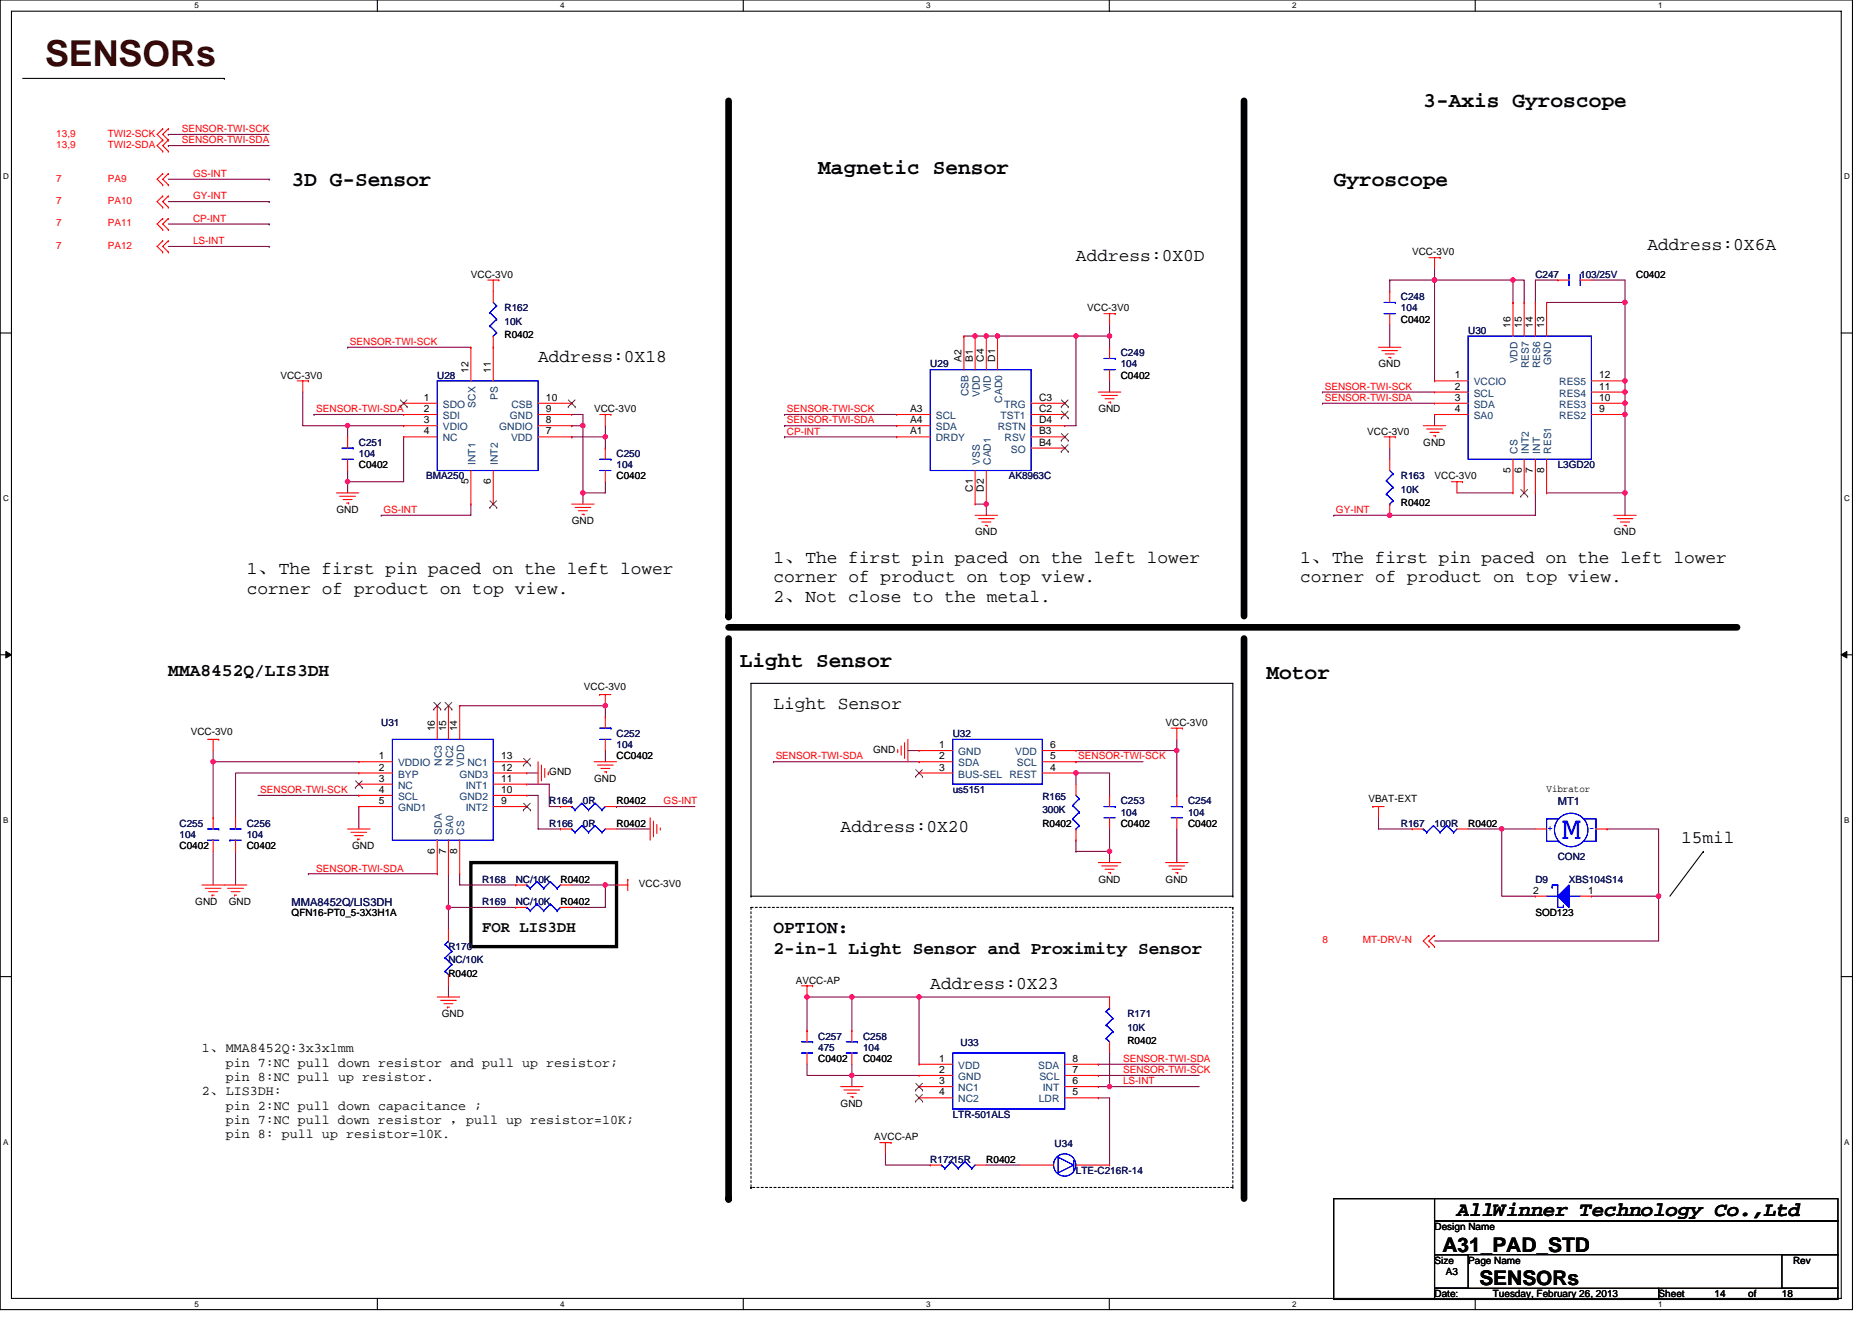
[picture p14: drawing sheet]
<svg xmlns="http://www.w3.org/2000/svg" width="297mm" height="210mm" viewBox="0 0 297 210" stroke-linecap="round" stroke-linejoin="round" font-family="sans-serif">
<defs><g id="words">
<text font-size="5.7" fill="#400000" x="7.2" y="10.5">SENSORs</text>
<text font-size="5.1" fill="#00f" x="247.9" y="133.2">M</text>
<g font-size="3.4">
<text x="225.8" y="17">3-Axis Gyroscope</text>
<text x="46.3" y="29.5">3D G-Sensor</text>
<text x="129.8" y="27.7">Magnetic Sensor</text>
<text x="211.6" y="29.5">Gyroscope</text>
<text x="117.4" y="105.9">Light Sensor</text>
<text x="201" y="107.7">Motor</text>
</g>
<g font-size="3.2">
<text x="231.2" y="193">AllWinner Technology Co.,Ltd</text>
<text x="228.9" y="198.7">A31_PAD_STD</text>
<text x="234.7" y="203.9">SENSORs</text>
</g>
<g font-size="2.8">
<text x="170.7" y="41.4">Address:0X0D</text>
<text x="261.4" y="39.6">Address:0X6A</text>
<text x="85.4" y="57.4">Address:0X18</text>
<text x="122.7" y="89.4">1、The first pin paced on the left lower</text>
<text x="206.3" y="89.4">1、The first pin paced on the left lower</text>
<text x="39.2" y="91.2">1、The first pin paced on the left lower</text>
<text x="39.2" y="94.2">corner of product on top view.</text>
<text x="122.7" y="92.4">corner of product on top view.</text>
<text x="122.7" y="95.5">2、Not close to the metal.</text>
<text x="206.3" y="92.4">corner of product on top view.</text>
<text x="26.7" y="107.3">MMA8452Q/LIS3DH</text>
<text x="122.7" y="112.5">Light Sensor</text>
<text x="133.4" y="132.1">Address:0X20</text>
<text x="266.7" y="133.8">15mil</text>
<text x="122.7" y="148.1">OPTION:</text>
<text x="122.7" y="151.3">2-in-1 Light Sensor and Proximity Sensor</text>
<text x="147.6" y="157">Address:0X23</text>
</g>
<text font-size="2.5" x="76.5" y="147.9">FOR LIS3DH</text>
<g font-size="2.1">
<text x="32" y="167">1、MMA8452Q:3x3x1mm</text>
<text x="32" y="173.8">2、LIS3DH:</text>
<text x="35.9" y="169.3">pin 7:NC pull down resistor and pull up resistor;</text>
<text x="35.9" y="171.6">pin 8:NC pull up resistor.</text>
<text x="35.9" y="178.4">pin 7:NC pull down resistor ，pull up resistor=10K;</text>
<text x="35.9" y="176.1">pin 2:NC pull down capacitance ;</text>
<text x="35.9" y="180.6">pin 8: pull up resistor=10K.</text>
</g>
<g font-size="1.8" fill="#000080">
<text x="247.2" y="127.8">MT1</text>
<text x="46.3" y="143.8">MMA8452Q/LIS3DH</text>
</g>
<g font-size="1.6" fill="#f00">
<text x="8.9" y="21.7">13,9</text>
<text x="8.9" y="23.5">13,9</text>
<text x="17.1" y="21.7">TWI2-SCK</text>
<text x="17.1" y="23.5">TWI2-SDA</text>
<text x="28.8" y="21">SENSOR-TWI-SCK</text>
<text x="28.8" y="22.8">SENSOR-TWI-SDA</text>
<text x="8.9" y="28.8">7</text>
<text x="17.1" y="28.8">PA9</text>
<text x="30.6" y="28.1">GS-INT</text>
<text x="8.9" y="32.4">7</text>
<text x="8.9" y="35.9">7</text>
<text x="17.1" y="32.4">PA10</text>
<text x="17.1" y="35.9">PA11</text>
<text x="30.6" y="31.6">GY-INT</text>
<text x="30.6" y="35.2">CP-INT</text>
<text x="8.9" y="39.5">7</text>
<text x="17.1" y="39.5">PA12</text>
<text x="30.6" y="38.8">LS-INT</text>
<text x="55.5" y="54.8">SENSOR-TWI-SCK</text>
<text x="50.2" y="65.4">SENSOR-TWI-SDA</text>
<text x="124.9" y="65.4">SENSOR-TWI-SCK</text>
<text x="210.2" y="61.9">SENSOR-TWI-SCK</text>
<text x="210.2" y="63.6">SENSOR-TWI-SDA</text>
<text x="124.9" y="67.2">SENSOR-TWI-SDA</text>
<text x="124.9" y="69">CP-INT</text>
<text x="60.9" y="81.4">GS-INT</text>
<text x="212" y="81.4">GY-INT</text>
<text x="41.3" y="125.9">SENSOR-TWI-SCK</text>
<text x="123.1" y="120.5">SENSOR-TWI-SDA</text>
<text x="171.1" y="120.5">SENSOR-TWI-SCK</text>
<text x="105.3" y="127.7">GS-INT</text>
<text x="50.2" y="138.3">SENSOR-TWI-SDA</text>
<text x="209.8" y="149.7">8</text>
<text x="216.2" y="149.7">MT-DRV-N</text>
<text x="178.2" y="170.3">SENSOR-TWI-SCK</text>
<text x="178.2" y="168.6">SENSOR-TWI-SDA</text>
<text x="178.2" y="172.1">LS-INT</text>
</g>
<g font-size="1.6">
<text x="224.1" y="40.5">VCC-3V0</text>
<text x="74.7" y="44.1">VCC-3V0</text>
<text x="259.6" y="44.1">C0402</text>
<text x="80" y="53.7">R0402</text>
<text x="172.5" y="49.4">VCC-3V0</text>
<text x="222.3" y="51.2">C0402</text>
<text x="239.7" y="52.1" transform="rotate(-90 239.7 52.1)">16</text>
<text x="241.5" y="52.1" transform="rotate(-90 241.5 52.1)">15</text>
<text x="243.2" y="52.1" transform="rotate(-90 243.2 52.1)">14</text>
<text x="245" y="52.1" transform="rotate(-90 245 52.1)">13</text>
<text x="74.3" y="59.2" transform="rotate(-90 74.3 59.2)">12</text>
<text x="77.9" y="59.2" transform="rotate(-90 77.9 59.2)">11</text>
<text x="152.6" y="57.4" transform="rotate(-90 152.6 57.4)">A2</text>
<text x="154.3" y="57.4" transform="rotate(-90 154.3 57.4)">B1</text>
<text x="156.1" y="57.4" transform="rotate(-90 156.1 57.4)">C4</text>
<text x="157.9" y="57.4" transform="rotate(-90 157.9 57.4)">D1</text>
<text x="218.7" y="58.3">GND</text>
<text x="44.5" y="60.1">VCC-3V0</text>
<text x="67.2" y="63.6">1</text>
<text x="67.2" y="65.4">2</text>
<text x="86.6" y="63.6">10</text>
<text x="86.6" y="65.4">9</text>
<text x="94.3" y="65.4">VCC-3V0</text>
<text x="144.4" y="65.4">A3</text>
<text x="164.9" y="65.4">C2</text>
<text x="164.9" y="63.6">C3</text>
<text x="174.3" y="65.4">GND</text>
<text x="177.8" y="60.1">C0402</text>
<text x="230.8" y="60.1">1</text>
<text x="230.8" y="61.8">2</text>
<text x="230.8" y="63.6">3</text>
<text x="230.8" y="65.4">4</text>
<text x="253.8" y="65.4">9</text>
<text x="253.8" y="63.6">10</text>
<text x="253.8" y="61.8">11</text>
<text x="253.8" y="60.1">12</text>
<text x="67.2" y="67.2">3</text>
<text x="67.2" y="69">4</text>
<text x="86.6" y="67.2">8</text>
<text x="86.6" y="69">7</text>
<text x="144.4" y="69">A1</text>
<text x="144.4" y="67.2">A4</text>
<text x="164.9" y="70.7">B4</text>
<text x="164.9" y="67.2">D4</text>
<text x="164.9" y="69">B3</text>
<text x="217" y="69">VCC-3V0</text>
<text x="225.8" y="70.8">GND</text>
<text x="56.9" y="74.3">C0402</text>
<text x="74.3" y="76.8" transform="rotate(-90 74.3 76.8)">5</text>
<text x="77.9" y="76.8" transform="rotate(-90 77.9 76.8)">6</text>
<text x="97.8" y="76.1">C0402</text>
<text x="227.6" y="76.1">VCC-3V0</text>
<text x="239.7" y="75.1" transform="rotate(-90 239.7 75.1)">5</text>
<text x="241.5" y="75.1" transform="rotate(-90 241.5 75.1)">6</text>
<text x="243.2" y="75.1" transform="rotate(-90 243.2 75.1)">7</text>
<text x="245" y="75.1" transform="rotate(-90 245 75.1)">8</text>
<text x="53.4" y="81.4">GND</text>
<text x="90.7" y="83.2">GND</text>
<text x="154.3" y="78" transform="rotate(-90 154.3 78)">C1</text>
<text x="156.1" y="78" transform="rotate(-90 156.1 78)">D2</text>
<text x="222.3" y="80.4">R0402</text>
<text x="154.7" y="85">GND</text>
<text x="256.1" y="85">GND</text>
<text x="92.7" y="109.5">VCC-3V0</text>
<text x="30.3" y="116.6">VCC-3V0</text>
<text x="69" y="116.1" transform="rotate(-90 69 116.1)">16</text>
<text x="70.8" y="116.1" transform="rotate(-90 70.8 116.1)">15</text>
<text x="72.6" y="116.1" transform="rotate(-90 72.6 116.1)">14</text>
<text x="138.6" y="119.5">GND</text>
<text x="149" y="118.7">1</text>
<text x="166.6" y="118.7">6</text>
<text x="185" y="115.2">VCC-3V0</text>
<text x="60.1" y="120.5">1</text>
<text x="60.1" y="122.3">2</text>
<text x="60.1" y="124.1">3</text>
<text x="60.1" y="125.9">4</text>
<text x="79.5" y="125.9">10</text>
<text x="79.5" y="120.5">13</text>
<text x="79.5" y="122.3">12</text>
<text x="79.5" y="124.1">11</text>
<text x="87.2" y="123">GND</text>
<text x="94.3" y="124.1">GND</text>
<text x="97.8" y="120.5">CC0402</text>
<text x="149" y="122.3">3</text>
<text x="149" y="120.5">2</text>
<text x="166.6" y="120.5">5</text>
<text x="166.6" y="122.3">4</text>
<text x="245.4" y="125.7">Vibrator</text>
<text x="60.1" y="127.6">5</text>
<text x="79.5" y="127.6">9</text>
<text x="97.8" y="131.2">R0402</text>
<text x="97.8" y="127.7">R0402</text>
<text x="165.4" y="131.2">R0402</text>
<text x="177.8" y="131.2">C0402</text>
<text x="188.5" y="131.2">C0402</text>
<text x="217.1" y="127.3">VBAT-EXT</text>
<text x="233" y="131.2">R0402</text>
<text x="28.5" y="134.8">C0402</text>
<text x="39.2" y="134.8">C0402</text>
<text x="55.9" y="134.8">GND</text>
<text x="69" y="135.5" transform="rotate(-90 69 135.5)">6</text>
<text x="70.8" y="135.5" transform="rotate(-90 70.8 135.5)">7</text>
<text x="72.6" y="135.5" transform="rotate(-90 72.6 135.5)">8</text>
<text x="31" y="143.7">GND</text>
<text x="36.3" y="143.7">GND</text>
<text x="88.9" y="143.7">R0402</text>
<text x="88.9" y="140.1">R0402</text>
<text x="101.4" y="140.8">VCC-3V0</text>
<text x="174.3" y="140.1">GND</text>
<text x="185" y="140.1">GND</text>
<text x="243.3" y="141.9">2</text>
<text x="252" y="141.9">1</text>
<text x="46.3" y="145.4">QFN16-PT0_5-3X3H1A</text>
<text x="243.6" y="145.4">SOD123</text>
<text x="71.2" y="155">R0402</text>
<text x="70.1" y="161.4">GND</text>
<text x="126.3" y="156.1">AVCC-AP</text>
<text x="178.9" y="165.7">R0402</text>
<text x="129.8" y="168.6">C0402</text>
<text x="136.9" y="168.6">C0402</text>
<text x="149" y="172.1">3</text>
<text x="149" y="173.9">4</text>
<text x="149" y="170.3">2</text>
<text x="149" y="168.5">1</text>
<text x="170.2" y="168.5">8</text>
<text x="170.2" y="173.9">5</text>
<text x="170.2" y="172.1">6</text>
<text x="170.2" y="170.3">7</text>
<text x="133.4" y="175.7">GND</text>
<text x="138.7" y="181">AVCC-AP</text>
<text x="156.5" y="184.6">R0402</text>
<text x="227.6" y="195.2">Design Name</text>
<text x="227.6" y="200.6">Size</text>
<text x="229.4" y="202.3">A3</text>
<text x="233" y="200.6">Page Name</text>
<text x="284.5" y="200.6">Rev</text>
<text x="227.6" y="205.9">Date:</text>
<text x="236.9" y="205.9">Tuesday, February 26, 2013</text>
<text x="263.2" y="205.9">Sheet</text>
<text x="272.1" y="205.9">14</text>
<text x="277.4" y="205.9">of</text>
<text x="282.7" y="205.9">18</text>
</g>
<g font-size="1.6" fill="#000080">
<text x="222.3" y="47.6">C248</text>
<text x="243.6" y="44.1">C247</text>
<text x="250.7" y="44.1">103/25V</text>
<text x="80" y="49.4">R162</text>
<text x="80" y="51.6">10K</text>
<text x="222.3" y="49.4">104</text>
<text x="233" y="53">U30</text>
<text x="147.6" y="58.3">U29</text>
<text x="177.8" y="56.5">C249</text>
<text x="177.8" y="58.3">104</text>
<text x="69.4" y="60.1">U28</text>
<text x="56.9" y="70.8">C251</text>
<text x="56.9" y="72.5">104</text>
<text x="67.6" y="76.1">BMA250</text>
<text x="97.8" y="72.5">C250</text>
<text x="97.8" y="74.3">104</text>
<text x="160.1" y="76.1">AK8963C</text>
<text x="222.3" y="76.1">R163</text>
<text x="247.2" y="74.3">L3GD20</text>
<text x="222.3" y="78.2">10K</text>
<text x="60.5" y="115.2">U31</text>
<text x="97.8" y="117">C252</text>
<text x="97.8" y="118.8">104</text>
<text x="151.2" y="117">U32</text>
<text x="151.2" y="125.9">us5151</text>
<text x="28.5" y="131.2">C255</text>
<text x="39.2" y="131.2">C256</text>
<text x="87.2" y="131.2">R166</text>
<text x="87.2" y="127.7">R164</text>
<text x="92.5" y="131.2">0R</text>
<text x="92.5" y="127.7">0R</text>
<text x="165.4" y="126.9">R165</text>
<text x="165.4" y="129.1">300K</text>
<text x="177.8" y="127.7">C253</text>
<text x="177.8" y="129.4">104</text>
<text x="188.5" y="127.7">C254</text>
<text x="188.5" y="129.4">104</text>
<text x="222.3" y="131.2">R167</text>
<text x="227.6" y="131.2">100R</text>
<text x="28.5" y="133">104</text>
<text x="39.2" y="133">104</text>
<text x="247.2" y="136.5">CON2</text>
<text x="76.5" y="143.7">R169</text>
<text x="76.5" y="140.1">R168</text>
<text x="81.8" y="143.7">NC/10K</text>
<text x="81.8" y="140.1">NC/10K</text>
<text x="243.6" y="140.1">D9</text>
<text x="249" y="140.1">XBS104S14</text>
<text x="71.2" y="150.8">R170</text>
<text x="71.2" y="152.9">NC/10K</text>
<text x="178.9" y="161.4">R171</text>
<text x="129.8" y="165">C257</text>
<text x="129.8" y="166.8">475</text>
<text x="136.9" y="165">C258</text>
<text x="136.9" y="166.8">104</text>
<text x="152.4" y="166.1">U33</text>
<text x="178.9" y="163.6">10K</text>
<text x="151.2" y="177.4">LTR-501ALS</text>
<text x="147.6" y="184.6">R17215R</text>
<text x="167.3" y="182.1">U34</text>
<text x="170.7" y="186.3">LTE-C216R-14</text>
</g>
<g font-size="1.6" fill="#004080">
<text x="240.8" y="57.7" transform="rotate(-90 240.8 57.7)">VDD</text>
<text x="242.6" y="58.5" transform="rotate(-90 242.6 58.5)">RES7</text>
<text x="244.4" y="58.5" transform="rotate(-90 244.4 58.5)">RES6</text>
<text x="246.1" y="57.9" transform="rotate(-90 246.1 57.9)">GND</text>
<text x="70.3" y="64.7">SDO</text>
<text x="75.5" y="64.7" transform="rotate(-90 75.5 64.7)">SCX</text>
<text x="79" y="63.5" transform="rotate(-90 79 63.5)">PS</text>
<text x="81.2" y="64.7">CSB</text>
<text x="153.7" y="62.9" transform="rotate(-90 153.7 62.9)">CSB</text>
<text x="155.5" y="63" transform="rotate(-90 155.5 63)">VDD</text>
<text x="157.2" y="62.3" transform="rotate(-90 157.2 62.3)">VID</text>
<text x="159" y="63.9" transform="rotate(-90 159 63.9)">CAD0</text>
<text x="159.3" y="64.7">TRG</text>
<text x="233.8" y="61.2">VCCIO</text>
<text x="233.8" y="62.9">SCL</text>
<text x="233.8" y="64.7">SDA</text>
<text x="247.4" y="64.7">RES3</text>
<text x="247.4" y="62.9">RES4</text>
<text x="247.4" y="61.2">RES5</text>
<text x="70.3" y="66.5">SDI</text>
<text x="70.3" y="68.3">VDIO</text>
<text x="70.3" y="70.1">NC</text>
<text x="79.2" y="68.3">GNDIO</text>
<text x="80.9" y="66.5">GND</text>
<text x="81.1" y="70.1">VDD</text>
<text x="148.5" y="66.5">SCL</text>
<text x="148.5" y="70.1">DRDY</text>
<text x="148.5" y="68.3">SDA</text>
<text x="158.3" y="68.3">RSTN</text>
<text x="158.8" y="66.5">TST1</text>
<text x="159.4" y="70.1">RSV</text>
<text x="160.4" y="71.8">SO</text>
<text x="233.8" y="66.5">SA0</text>
<text x="247.4" y="66.5">RES2</text>
<text x="75.5" y="73.8" transform="rotate(-90 75.5 73.8)">INT1</text>
<text x="79" y="73.8" transform="rotate(-90 79 73.8)">INT2</text>
<text x="155.5" y="73.8" transform="rotate(-90 155.5 73.8)">VSS</text>
<text x="157.2" y="73.8" transform="rotate(-90 157.2 73.8)">CAD1</text>
<text x="240.8" y="72" transform="rotate(-90 240.8 72)">CS</text>
<text x="242.6" y="72" transform="rotate(-90 242.6 72)">INT2</text>
<text x="244.4" y="72" transform="rotate(-90 244.4 72)">INT</text>
<text x="246.1" y="72" transform="rotate(-90 246.1 72)">RES1</text>
<text x="152.1" y="119.8">GND</text>
<text x="161.1" y="119.8">VDD</text>
<text x="63.2" y="121.6">VDDIO</text>
<text x="63.2" y="123.4">BYP</text>
<text x="63.2" y="125.2">NC</text>
<text x="70.1" y="121.5" transform="rotate(-90 70.1 121.5)">NC3</text>
<text x="71.9" y="121.5" transform="rotate(-90 71.9 121.5)">NC2</text>
<text x="72.9" y="123.4">GND3</text>
<text x="73.7" y="121.7" transform="rotate(-90 73.7 121.7)">VDD</text>
<text x="73.9" y="125.2">INT1</text>
<text x="74.2" y="121.6">NC1</text>
<text x="152.1" y="123.4">BUS-SEL</text>
<text x="152.1" y="121.6">SDA</text>
<text x="160.2" y="123.4">REST</text>
<text x="161.4" y="121.6">SCL</text>
<text x="63.2" y="127">SCL</text>
<text x="63.2" y="128.7">GND1</text>
<text x="72.9" y="127">GND2</text>
<text x="73.9" y="128.7">INT2</text>
<text x="70.1" y="132.5" transform="rotate(-90 70.1 132.5)">SDA</text>
<text x="71.9" y="132.5" transform="rotate(-90 71.9 132.5)">SA0</text>
<text x="73.7" y="132.5" transform="rotate(-90 73.7 132.5)">CS</text>
<text x="152.1" y="173.2">NC1</text>
<text x="152.1" y="171.4">GND</text>
<text x="152.1" y="169.6">VDD</text>
<text x="164.7" y="169.6">SDA</text>
<text x="164.9" y="171.4">SCL</text>
<text x="165.5" y="173.2">INT</text>
<text x="152.1" y="175">NC2</text>
<text x="164.8" y="175">LDR</text>
</g>
<g font-size="1.6" fill="#00f">
<text x="245.6" y="131.9">+</text>
<text x="252.2" y="131.9">-</text>
</g>
<g font-size="1.3">
<text x="30.8" y="1.3">5</text>
<text x="88.9" y="1.3">4</text>
<text x="147" y="1.3">3</text>
<text x="205" y="1.3">2</text>
<text x="263.1" y="1.3">1</text>
<text x=".5" y="28.4">D</text>
<text x="292.6" y="28.4">D</text>
<text x=".5" y="79.5">C</text>
<text x="292.6" y="79.5">C</text>
<text x=".5" y="130.6">B</text>
<text x="292.6" y="130.6">B</text>
<text x=".5" y="181.7">A</text>
<text x="292.6" y="181.7">A</text>
<text x="30.8" y="207.4">5</text>
<text x="88.9" y="207.4">4</text>
<text x="147" y="207.4">3</text>
<text x="205" y="207.4">2</text>
<text x="263.1" y="207.4">1</text>
</g>
</g></defs>
<path d="M0 0h293.9v207.9h-293.9zM1.8 1.8h290.4v204.3h-290.4z" fill="none" stroke="#000" stroke-width=".17"/>
<g fill="#fff">
<path d="M30.8 .2h.7v1.4h-.7z"/>
<path d="M30.8 206.3h.7v1.4h-.7z"/>
</g>
<path d="M59.9 0v1.8M59.9 206.1v1.8" fill="none" stroke="#000" stroke-width=".17"/>
<g fill="#fff">
<path d="M88.9 .2h.7v1.4h-.7z"/>
<path d="M88.9 206.3h.7v1.4h-.7z"/>
</g>
<path d="M117.9 0v1.8M117.9 206.1v1.8" fill="none" stroke="#000" stroke-width=".17"/>
<g fill="#fff">
<path d="M147 .2h.7v1.4h-.7z"/>
<path d="M147 206.3h.7v1.4h-.7z"/>
</g>
<path d="M176 0v1.8M176 206.1v1.8" fill="none" stroke="#000" stroke-width=".17"/>
<g fill="#fff">
<path d="M205 .2h.7v1.4h-.7z"/>
<path d="M205 206.3h.7v1.4h-.7z"/>
</g>
<path d="M234.1 0v1.8M234.1 206.1v1.8" fill="none" stroke="#000" stroke-width=".17"/>
<g fill="#fff">
<path d="M263.1 .2h.7v1.4h-.7z"/>
<path d="M263.1 206.3h.7v1.4h-.7z"/>
<path d="M.5 27.3h.9v1.4h-.9z"/>
<path d="M292.6 27.3h.9v1.4h-.9z"/>
<path d="M.5 78.4h.9v1.4h-.9z"/>
<path d="M292.6 78.4h.9v1.4h-.9z"/>
</g>
<path d="M0 52.9h1.8M292.2 52.9h1.7" fill="none" stroke="#000" stroke-width=".17"/>
<g fill="#fff">
<path d="M.5 129.5h.8v1.4h-.8z"/>
<path d="M292.6 129.5h.9v1.4h-.9z"/>
</g>
<path d="M0 103.9h1.8M292.2 103.9h1.7" fill="none" stroke="#000" stroke-width=".17"/>
<path d="M.9 103.4l.9 .5-.9 .5zM292.2 103.9l.8-.5v1z" fill="#000" stroke="#000" stroke-width=".16"/>
<g fill="#fff">
<path d="M.5 180.5h.8v1.4h-.8z"/>
<path d="M292.6 180.5h.9v1.4h-.9z"/>
</g>
<g fill="none" stroke="#000" stroke-width=".17">
<path d="M3.6 12.4h32M35.6 12.4h.1M270.3 135.1h.1M270.3 135.1l-5.3 7.1M0 155h1.8M119.2 142.2h.1M119.2 142.2v-33.7h76.4v33.7M119.2 142.2h76.4M195.6 142.2h.1M292.2 155h1.7M211.6 190.2h16v16h-16zM227.6 190.2h64v3.6h-64z"/>
<path d="M227.6 193.8h64v5.3h-64zM227.6 199.1h5.4v5.4h-5.4zM282.7 199.1h8.9v5.4h-8.9zM227.6 204.5h35.6v1.7h-35.6zM263.2 204.5h28.4v1.7h-28.4z"/>
</g>
<path d="M115.6 16v81.8M197.4 16v81.8M115.6 99.6h160M115.6 97.8h.1M115.6 101.3v88.9M197.4 101.3v88.9M115.6 190.2h.1" fill="none" stroke="#000" stroke-width="1.1"/>
<path d="M74.7 136.9h23.1v13.3h-23.1z" fill="none" stroke="#000" stroke-width=".53"/>
<path d="M119.2 144v44.5M119.2 144h76.4M195.6 144h.1M195.6 144v44.5M119.2 188.5h.1M195.6 188.5h-76.4M195.6 188.5h.1" fill="none" stroke="#000" stroke-width=".17" stroke-dasharray=".3 .3"/>
<g fill="none" stroke="#800040" stroke-width=".17">
<path d="M26.7 21.3h.1M26.7 23.1h.1M26.7 21.3h16M26.7 23.1h16M26.7 28.4h16M26.7 32h16M26.7 39.1h16M26.7 35.6h16M42.7 28.4h.1M42.7 32h.1M42.7 39.1h.1M42.7 35.6h.1"/>
<path d="M55.2 55.1h.1M55.2 55.1h19.5M152.9 53.3h1.8M154.7 53.3h.1M154.7 53.3h21.4M156.5 53.3h.1M158.3 53.3h.1M170.7 53.3h.1M170.7 53.3v14.3h-1.8M176.1 53.3v1.8M176.1 51.6v1.7M220.5 44.4h7.1v16.1"/>
<path d="M220.5 44.4h.1M220.5 51.6v3.5M220.5 44.4v1.8M227.6 42.7v1.7h12.5M240.1 44.4v3.6M240.1 44.4h.1M240.1 44.4h1.7v3.6M245.4 48h12.4M247.2 44.4h-3.6v3.6M252.5 44.4h5.3v3.6M257.8 48h.1M257.8 48v33.8"/>
<path d="M48 62.2v5.4h7.2v1.7M49.8 65.8h.1M49.8 65.8h14.2M55.2 67.6h.1M55.2 76.5v1.7M55.2 76.5h.1M55.2 74.7v1.8M55.2 67.6h8.8M64 69.3v7.2h-8.8M90.7 69.3h.1M90.7 65.8h1.8v1.8M90.7 67.6h.1"/>
<path d="M90.7 67.6h1.8M90.7 69.3h5.4M92.5 78.2v1.8M92.5 67.6h.1M92.5 67.6v10.6M96.1 67.6v1.7M96.1 69.3v1.8M96.1 76.5v1.7h-3.6M124.5 65.8h.1M124.5 67.6h.1M124.5 69.3h.1M124.5 65.8h17.8"/>
<path d="M124.5 67.6h17.8M124.5 69.3h17.8M176.1 60.5v1.7M209.8 62.2h.1M209.8 64h.1M209.8 62.2h17.8M209.8 64h17.8M220.5 71.1v1.8M227.6 65.8v1.8M231.2 78.2h8.9M243.6 78.2v3.6h-32M245.4 78.2h12.4"/>
<path d="M257.8 78.2h.1M257.8 65.8h.1M257.8 62.2h.1M257.8 60.5h.1M257.8 64h.1M60.5 81.8h.1M74.7 80v1.8h-14.2M154.7 80h1.8M156.5 80h.1M156.5 80v1.8M211.6 81.8h.1M220.5 81.8h.1"/>
<path d="M33.8 119.1v1.8M72.9 112h23.2v1.8M72.9 112h.1M96.1 119.1v1.8M144.1 119.1h1.7M170.7 119.1h16M186.7 119.1h.1M186.7 117.3v1.8M186.7 119.1v7.1M33.8 120.9v8.9M33.8 120.9h.1M33.8 135.1v5.4"/>
<path d="M33.8 120.9h23.1M37.4 135.1v5.4M40.9 126.2h16M48.9 138.7h.1M48.9 138.7h20.5M56.9 128v3.6M56.9 126.2h.1M56.9 122.7h-19.5v7.1M71.2 138.7v5.3M72.9 138.7v1.8h8.9M83.6 122.7h1.8M83.6 124.5h3.6v3.5h1.7"/>
<path d="M83.6 126.2h1.8v5.4h3.5M97.8 131.6h5.4M97.8 128h.1M97.8 128h12.5M122.7 120.9h.1M122.7 120.9h23.1M170.7 122.7v1.8M170.7 122.7h5.4v3.5M170.7 122.7h.1M170.7 135.1h5.4v1.8M170.7 135.1h.1M170.7 133.3v1.8"/>
<path d="M170.7 120.9h.1M170.7 120.9h10.7M176.1 131.6v3.5M186.7 131.6v5.3M218.7 129.8v1.8h5.4M233 131.6h5.3M238.3 131.6h5.3M238.3 131.6v10.6h5.3M238.3 131.6h.1M255 131.6h8.2v10.6M71.2 144h.1M71.2 144v3.6"/>
<path d="M71.2 156.5v1.7M71.2 144h10.6M90.7 140.5h5.4M96.1 140.5v3.5h-5.4M96.1 140.5h.1M96.1 140.5h1.7M128.1 158.2v5.4M128.1 158.2h.1M128.1 158.2h48M135.2 158.2v5.4M135.2 158.2h.1M145.8 158.2v10.7"/>
<path d="M145.8 158.2h.1M252.5 142.2h10.7M263.2 142.2h.1M263.2 142.2v7.2h-35.6M128.1 168.9v1.8h7.1M135.2 170.7h10.6M135.2 168.9v1.8M135.2 170.7h.1M135.2 170.7v1.8M174.3 172.5h1.8M174.3 170.7h.1M174.3 168.9h.1"/>
<path d="M174.3 174.2h1.8v10.7M174.3 170.7h16M174.3 168.9h16M176.1 172.5h.1M176.1 167.1h.1M176.1 172.5h14.2M176.1 167.1v5.4M140.5 183.1v1.8h7.1M156.5 184.9h5.3"/>
</g>
<g fill="#f0f" stroke="#f0f" stroke-width=".17">
<circle cx="227.6" cy="44.4" r=".35"/>
<circle cx="257.8" cy="78.2" r=".35"/>
<circle cx="220.5" cy="81.8" r=".35"/>
<circle cx="257.8" cy="65.8" r=".35"/>
<circle cx="263.2" cy="142.2" r=".35"/>
<circle cx="238.3" cy="131.6" r=".35"/>
<circle cx="257.8" cy="48" r=".35"/>
<circle cx="257.8" cy="62.2" r=".35"/>
<circle cx="257.8" cy="60.4" r=".35"/>
<circle cx="257.8" cy="64" r=".35"/>
<circle cx="55.1" cy="67.6" r=".35"/>
<circle cx="96" cy="69.3" r=".35"/>
<circle cx="92.5" cy="78.2" r=".35"/>
<circle cx="92.5" cy="67.6" r=".35"/>
<circle cx="55.1" cy="76.4" r=".35"/>
<circle cx="156.5" cy="80" r=".35"/>
<circle cx="154.7" cy="53.3" r=".35"/>
<circle cx="156.5" cy="53.3" r=".35"/>
<circle cx="176" cy="53.3" r=".35"/>
<circle cx="170.7" cy="53.3" r=".35"/>
<circle cx="158.3" cy="53.3" r=".35"/>
<circle cx="240.1" cy="44.4" r=".35"/>
<circle cx="33.8" cy="120.9" r=".35"/>
<circle cx="96" cy="112" r=".35"/>
<circle cx="71.1" cy="144" r=".35"/>
<circle cx="96" cy="140.4" r=".35"/>
<circle cx="170.7" cy="122.7" r=".35"/>
<circle cx="176" cy="135.1" r=".35"/>
<circle cx="186.7" cy="119.1" r=".35"/>
<circle cx="135.2" cy="170.7" r=".35"/>
<circle cx="145.8" cy="158.2" r=".35"/>
<circle cx="176" cy="172.5" r=".35"/>
<circle cx="135.2" cy="158.2" r=".35"/>
<circle cx="128" cy="158.2" r=".35"/>
</g>
<g fill="none" stroke="#f00" stroke-width=".17">
<path d="M25.8 22.2h.1M25.8 20.4h.1M25.8 24h.1M25.8 29.3h.1M25.8 27.6h.1M25.8 32.9h.1M25.8 31.1h.1M25.8 38.2h.1M25.8 36.4h.1M25.8 34.7h.1M25.8 20.4l-.9 .9 .9 .9M25.8 22.2l-.9 .9 .9 .9"/>
<path d="M25.8 27.6l-.9 .8 .9 .9M25.8 31.1l-.9 .9 .9 .9M25.8 38.2l-.9 .9 .9 .9M25.8 34.7l-.9 .9 .9 .8M26.7 22.2h.1M26.7 20.4h.1M26.7 24h.1M26.7 29.3h.1M26.7 27.6h.1M26.7 32.9h.1M26.7 31.1h.1M26.7 38.2h.1"/>
<path d="M26.7 36.4h.1M26.7 34.7h.1M26.7 20.4l-.9 .9 .9 .9M26.7 22.2l-.9 .9 .9 .9M26.7 27.6l-.9 .8 .9 .9M26.7 31.1l-.9 .9 .9 .9M26.7 38.2l-.9 .9 .9 .9M26.7 34.7l-.9 .9 .9 .8M25.8 40h.1M26.7 40h.1M74.7 55.1h.1M74.7 55.1v5.4"/>
<path d="M77.4 44.4h1.8M78.3 44.4v3.6M78.3 55.1h.1M78.3 53.3v7.2M79.2 44.4h.1M152.9 53.3h.1M152.9 53.3v5.4M154.7 53.3h.1M154.7 53.3v5.4M156.5 53.3h.1M156.5 53.3v5.4M158.3 53.3h.1"/>
<path d="M158.3 53.3v5.4M175.2 49.8h1.8M176.1 49.8v1.8M176.1 58.7v1.8M176.1 55.1h.1M176.1 55.1v1.8M177 49.8h.1M218.7 55.1h3.6M219.3 55.6h2.5M219.8 56.2h1.4M220.3 56.7h.4M220.5 49.8v1.8"/>
<path d="M220.5 46.2h.1M220.5 46.2v1.8M220.7 56.7h.1M226.7 40.9h1.8M227.6 40.9v1.8M228.5 40.9h.1M240.1 48h.1M240.1 48v5.3M241.8 48h.1M241.8 48v5.3M243.6 48h.1M243.6 48v5.3"/>
<path d="M245.4 48h.1M245.4 48v5.3M247.2 44.4h.1M247.2 44.4h1.8M250.7 44.4h1.8M47.2 60.5h1.7M48 60.5v1.7M48.9 60.5h.1M53.4 78.2h3.5M53.9 78.8h2.5M54.4 79.3h1.5M55 79.8h.3"/>
<path d="M55.2 72.9v1.8M55.2 69.3h.1M55.2 69.3v1.8M55.3 79.8h.1M64 64h.1M64 65.8h.1M64 67.6h.1M64 69.3h.1M64 69.3h5.4M64 65.8h5.4M64 64h5.4M64 67.6h5.4"/>
<path d="M74.7 74.7v5.3M78.3 74.7v5.3M85.4 69.3h5.3M85.4 65.8h5.3M85.4 64h5.3M85.4 67.6h5.3M90.7 69.3h.1M90.7 67.6h.1M90.7 65.8h.1M90.7 64h.1M95.2 65.8h1.7M96.1 65.8v1.8"/>
<path d="M96.1 74.7v1.8M96.1 71.1h.1M96.1 71.1v1.8M96.9 65.8h.1M142.3 65.8h.1M142.3 69.3h.1M142.3 67.6h.1M142.3 69.3h5.3M142.3 65.8h5.3M142.3 67.6h5.3M154.7 74.7v5.3M156.5 74.7v5.3"/>
<path d="M163.6 69.3h5.3M163.6 65.8h5.3M163.6 64h5.3M163.6 67.6h5.3M163.6 71.1h5.3M168.9 65.8h.1M168.9 64h.1M168.9 69.3h.1M168.9 71.1h.1M168.9 67.6h.1M174.3 62.2h3.5M174.8 62.8h2.5"/>
<path d="M175.3 63.3h1.5M175.9 63.8h.3M176.2 63.8h.1M219.6 69.3h1.8M220.5 69.3v1.8M220.5 72.9v1.8M221.4 69.3h.1M225.8 67.6h3.6M226.4 68.1h2.5M226.9 68.6h1.4M227.5 69.2h.3M227.6 60.5h.1"/>
<path d="M227.6 62.2h.1M227.6 64h.1M227.6 65.8h.1M227.6 60.5h5.4M227.6 65.8h5.4M227.6 62.2h5.4M227.6 64h5.4M227.8 69.2h.1M230.3 76.5h1.8M231.2 76.5v1.7M232.1 76.5h.1M240.1 78.2h.1"/>
<path d="M240.1 72.9v5.3M241.8 78.2h.1M241.8 72.9v5.3M243.6 78.2h.1M243.6 72.9v5.3M245.4 78.2h.1M245.4 72.9v5.3M252.5 60.5h5.3M252.5 65.8h5.3M252.5 62.2h5.3M252.5 64h5.3M257.8 65.8h.1"/>
<path d="M257.8 64h.1M257.8 62.2h.1M257.8 60.5h.1M74.7 80h.1M78.3 80h.1M90.7 80h3.6M91.2 80.5h2.5M91.8 81.1h1.4M92.3 81.6h.4M92.7 81.6h.1M154.7 81.8h3.6M154.7 80h.1"/>
<path d="M155.3 82.3h2.5M155.8 82.8h1.4M156.3 83.4h.4M156.5 80h.1M156.7 83.4h.1M220.5 81.8h.1M220.5 80v1.8M256.1 81.8h3.5M256.6 82.3h2.5M257.1 82.8h1.5M257.7 83.4h.3M258 83.4h.1"/>
<path d="M32.9 117.3h1.8M33.8 117.3v1.8M34.7 117.3h.1M69.4 112h.1M69.4 112v5.3M71.2 112h.1M71.2 112v5.3M72.9 112h.1M72.9 112v5.3M95.2 110.2h.1M95.2 110.2h1.7M96.1 110.2v1.8"/>
<path d="M96.1 117.3v1.8M96.1 113.8h.1M96.1 113.8v1.8M142.4 119.3h.1M142.4 119v.3M143 118.4v1.4M143.5 117.9v2.5M144.1 117.3v3.6M145.8 119.1h.1M145.8 119.1h5.4M165.4 119.1h5.3M170.7 119.1h.1"/>
<path d="M185.8 115.6h1.8M186.7 115.6v1.7M187.6 115.6h.1M33.8 133.3v1.8M33.8 129.8h.1M33.8 129.8v1.8M37.4 129.8v1.8M37.4 135.1h.1M37.4 133.3v1.8M55.2 131.6h3.5M55.7 132.1h2.5M56.2 132.6h1.5"/>
<path d="M56.8 133.2h.1M56.8 133.2h.3M56.9 120.9h.1M56.9 122.7h.1M56.9 124.5h.1M56.9 126.2h.1M56.9 128h.1M56.9 128h5.4M56.9 120.9h5.4M56.9 122.7h5.4M56.9 124.5h5.4M56.9 126.2h5.4"/>
<path d="M69.4 138.7h.1M69.4 133.3v5.4M71.2 138.7h.1M71.2 133.3v5.4M72.9 138.7h.1M72.9 133.3v5.4M78.3 128h5.3M78.3 120.9h5.3M78.3 122.7h5.3M78.3 124.5h5.3M78.3 126.2h5.3M83.6 128h.1"/>
<path d="M83.6 126.2h.1M83.6 124.5h.1M83.6 120.9h.1M83.6 122.7h.1M85.4 120.9v3.6M85.9 121.4v2.5M86.4 122v1.4M87 122.9h.1M87 122.5v.4M88.9 131.6h.1M88.9 128h.1M88.9 128h1.8"/>
<path d="M88.9 131.6h1.8M94.3 120.9h3.5M94.8 121.4h2.5M95.3 122h1.5M95.9 122.5h.3M96.1 131.6h1.7M96.1 128h1.7M96.2 122.5h.1M99.6 139.6h.1M99.6 139.6v1.8M103.2 129.8v3.5M103.7 130.3v2.5"/>
<path d="M104.2 130.9v1.4M104.8 131.4v.3M145.8 122.7h.1M145.8 120.9h.1M145.8 120.9h5.4M145.8 122.7h5.4M165.4 120.9h5.3M165.4 122.7h5.3M170.7 120.9h.1M170.7 122.7h.1M170.7 124.5v1.7M170.7 133.3h.1"/>
<path d="M170.7 131.6v1.7M174.3 136.9h3.5M174.8 137.4h2.5M175.3 138h1.5M175.9 138.5h.3M176.1 129.8v1.8M176.1 126.2h.1M176.1 126.2v1.8M176.2 138.5h.1M185 136.9h3.5M185.5 137.4h2.5M186 138h1.4"/>
<path d="M186.6 138.5h.3M186.7 129.8v1.8M186.7 126.2h.1M186.7 126.2v1.8M186.9 138.5h.1M217.8 128h.1M217.8 128h1.8M218.7 128v1.8M224.1 131.6h.1M224.1 131.6h1.7M231.2 131.6h1.8M243.6 131.6h1.8"/>
<path d="M253.2 131.6h1.8M255 131.6h.1M32 140.5h7.2M32.6 141h2.5M33.1 141.5h1.4M33.7 142.1h.1M33.7 142.1h.3M36.1 141h2.5M36.7 141.5h1.4M37.2 142.1h.1M37.2 142.1h.3M69.4 158.2h3.5"/>
<path d="M69.9 158.8h2.5M70.4 159.3h1.5M71 159.9h.1M71 159.9h.3M71.2 154.7v1.8M71.2 147.6h.1M71.2 147.6v1.8M81.8 144h.1M81.8 140.5h.1M81.8 144h1.8M81.8 140.5h1.8M88.9 144h1.8"/>
<path d="M88.9 140.5h1.8M97.8 140.5h1.8M127.2 156.5h1.7M128.1 156.5v1.7M128.9 156.5h.1M176.1 158.2h.1M176.1 158.2v1.8M226.7 150.2h.1M226.7 148.5h.1M226.7 148.5l-.9 .9 .9 .8M227.6 150.2h.1M227.6 148.5h.1"/>
<path d="M227.6 148.5l-.9 .9 .9 .8M243.6 142.2h.1M243.6 142.2h1.8M250.7 142.2h1.8M252.5 142.2h.1M128.1 167.1v1.8M128.1 163.6h.1M128.1 163.6v1.8M133.4 172.5h3.5M133.9 173h2.5M134.4 173.5h1.5M135 174.1h.3"/>
<path d="M135.2 167.1v1.8M135.2 163.6h.1M135.2 163.6v1.8M135.3 174.1h.1M145.8 172.5h.1M145.8 174.2h.1M145.8 170.7h.1M145.8 168.9h.1M145.8 170.7h5.4M145.8 168.9h5.4M145.8 172.5h5.4M145.8 174.2h5.4"/>
<path d="M168.9 170.7h5.4M168.9 168.9h5.4M168.9 172.5h5.4M168.9 174.2h5.4M174.3 170.7h.1M174.3 168.9h.1M174.3 172.5h.1M174.3 174.2h.1M176.1 165.4v1.7M139.6 181.4h1.8M140.5 181.4v1.7M141.4 181.4h.1"/>
<path d="M147.6 184.9h.1M147.6 184.9h1.8M154.7 184.9h1.8M161.8 184.9h5.4M170.7 184.9h5.4M176.1 184.9h.1"/>
</g>
<g fill="none" stroke="#00f" stroke-width=".17">
<path d="M77.7 49.6h.1M77.7 51.7h.1M77.7 49.6l1.1 1.1M77.7 51.7l1.1 1.1M78.3 53.3h.1M78.3 48l.5 .5M78.8 48.5h.1M78.8 50.7h.1M78.8 52.8h.1M78.8 48.5l-1.1 1.1M78.8 50.7l-1.1 1M78.8 52.8l-.5 .5"/>
<path d="M147.6 58.7h16v16h-16zM175.2 58.7h1.8M175.2 56.9h1.8M177 56.9h.1M219.6 49.8h1.8M219.6 48h1.8M221.4 48h.1M233 53.3h19.5v19.6h-19.5zM249 43.6h.1M249 43.6v1.7M250.7 43.6v1.7M54.3 72.9h1.7"/>
<path d="M54.3 71.1h1.7M56 71.1h.1M69.4 60.5h16v14.2h-16zM95.2 74.7h1.7M95.2 72.9h1.7M96.9 72.9h.1M220 76.3h.1M220 78.4h.1M220 76.3l1 1M220 78.4l1 1.1M220.5 74.7l.5 .5M221 75.2h.1"/>
<path d="M221 77.3h.1M221 79.5h.1M221 75.2l-1 1.1M221 77.3l-1 1.1M221 79.5l-.5 .5M220.5 80h.1M62.3 117.3h16v16h-16zM95.2 117.3h1.7M95.2 115.6h1.7M96.9 115.6h.1M151.2 117.3h14.2v7.2h-14.2zM32.9 133.3h1.8"/>
<path d="M32.9 131.6h1.8M34.7 131.6h.1M36.5 131.6h1.8M36.5 133.3h.1M36.5 133.3h1.8M85.2 139.9h.1M85.2 139.9l1.1 1.1M85.2 139.9l-1.1 1.1M87.3 139.9h.1M87.3 139.9l1.1 1.1M87.3 139.9l-1 1.1M90.7 131.6h.1"/>
<path d="M90.7 128h.1M90.7 131.6l.5 .5M90.7 128l.5 .5M91.2 132.1h.1M91.2 128.5h.1M92.3 131h.1M92.3 127.5h.1M92.3 131l1.1 1.1M92.3 131l-1.1 1.1M92.3 127.5l1.1 1M92.3 127.5l-1.1 1M93.4 132.1h.1"/>
<path d="M93.4 128.5h.1M94.4 131h.1M94.4 127.5h.1M94.4 131l1.1 1.1M94.4 131l-1 1.1M94.4 127.5l1.1 1M94.4 127.5l-1 1M95.5 132.1h.1M95.5 128.5h.1M96.1 131.6l-.6 .5M96.1 128l-.6 .5M170.2 127.8h.1"/>
<path d="M170.2 130h.1M170.2 127.8l1.1 1.1M170.2 130l1.1 1M170.7 131.6h.1M170.7 126.2l.6 .6M171.3 126.8h.1M171.3 128.9h.1M171.3 131h.1M171.3 126.8l-1.1 1M171.3 128.9l-1.1 1.1M171.3 131l-.6 .6M175.2 129.8h1.8"/>
<path d="M175.2 128h1.8M177 128h.1M185.8 129.8h1.8M185.8 128h1.8M187.6 128h.1M225.8 131.6h.1M225.8 131.6l.6 .5M226.4 132.1h.1M227.5 131h.1M227.5 131l1 1.1M227.5 131l-1.1 1.1M228.5 132.1h.1"/>
<path d="M229.6 131h.1M229.6 131l1 1.1M229.6 131l-1.1 1.1M230.6 132.1h.1M231.2 131.6l-.6 .5M247.4 130h-2v3.5h2M247.4 133.5h.1M251.3 130h1.9v3.5h-1.9M70.6 154.2h.1M70.6 152h.1M70.6 149.9h.1M70.6 154.2l.6 .5"/>
<path d="M70.6 152l1.1 1.1M70.6 149.9l1.1 1.1M71.2 149.4h.1M71.2 149.4l-.6 .5M71.7 153.1h.1M71.7 151h.1M71.7 153.1l-1.1 1.1M71.7 151l-1.1 1M83.6 144h.1M83.6 140.5h.1M83.6 144l.5 .5M83.6 140.5l.5 .5"/>
<path d="M84.1 144.5h.1M84.1 141h.1M85.2 143.5h.1M85.2 143.5l1.1 1M85.2 143.5l-1.1 1M86.3 144.5h.1M86.3 141h.1M87.3 143.5h.1M87.3 143.5l1.1 1M87.3 143.5l-1 1M88.4 144.5h.1M88.4 141h.1"/>
<path d="M88.9 144l-.5 .5M88.9 140.5l-.5 .5M245.4 142.2h1.8M246.3 140.8v-.3h.9v3.5h.9v-.3M246.3 140.8h.1M249 142.2h1.7M127.2 167.1h1.7M127.2 165.4h1.7M128.9 165.4h.1M134.3 167.1h1.8M134.3 165.4h1.8M136.1 165.4h.1"/>
<path d="M151.2 167.1h17.7v8.9h-17.7zM175.5 164.8h.1M175.5 162.7h.1M175.5 160.5h.1M175.5 164.8l.6 .6M175.5 162.7l1.1 1M175.5 160.5l1.1 1.1M176.1 160h.1M176.1 160l-.6 .5M176.6 163.7h.1M176.6 161.6h.1M176.6 163.7l-1.1 1.1"/>
<path d="M176.6 161.6l-1.1 1.1M149.4 184.9h.1M149.4 184.9l.5 .5M149.9 185.4h.1M151 184.4h.1M151 184.4l1.1 1M151 184.4l-1.1 1M152.1 185.4h.1M153.1 184.4h.1M153.1 184.4l1.1 1M153.1 184.4l-1 1M154.2 185.4h.1"/>
<path d="M154.7 184.9l-.5 .5M167.9 183.7l2.5 1.2-2.5 1.3zM170.4 185.6h.1M170.4 184.2v1.4"/>
<circle cx="249.3" cy="131.7" r="2.66"/>
<circle cx="168.9" cy="184.9" r="1.77"/>
</g>
<g fill="none" stroke="#804000" stroke-width=".16">
<path d="M63.5 64.6h.1M63.5 63.5l1.1 1.1M64.6 63.5l-1.1 1.1M64.6 64.6h.1M77.7 79.5l1.1 1.1M78.8 79.5l-1.1 1.1M90.2 64.6h.1M90.2 63.5l1.1 1.1M91.2 63.5l-1 1.1M91.3 64.6h.1M168.4 66.3h.1M168.4 64.6h.1"/>
<path d="M168.4 69.9h.1M168.4 71.7h.1M168.4 65.3l1.1 1M168.4 63.5l1.1 1.1M168.4 68.8l1.1 1.1M168.4 70.6l1.1 1.1M169.5 65.3l-1.1 1M169.5 63.5l-1.1 1.1M169.5 68.8l-1.1 1.1M169.5 70.6l-1.1 1.1M169.5 66.3h.1M169.5 64.6h.1"/>
<path d="M169.5 69.9h.1M169.5 71.7h.1M241.3 78.8h.1M241.3 77.7l1.1 1.1M242.4 77.7l-1.1 1.1M242.4 78.8h.1M77.7 80.6h.1M78.8 80.6h.1M68.8 112.6h.1M68.9 111.5l1 1.1M69.9 111.5l-1.1 1.1M69.9 112.6h.1"/>
<path d="M70.6 112.6h.1M70.6 111.5l1.1 1.1M71.7 111.5l-1.1 1.1M71.7 112.6h.1M56.4 125h.1M56.4 123.9l1.1 1.1M57.5 123.9l-1.1 1.1M57.5 125h.1M83.1 128.6h.1M83.1 121.5h.1M83.1 127.5l1.1 1.1M83.1 120.4l1.1 1.1"/>
<path d="M84.1 127.5l-1 1.1M84.1 120.4l-1 1.1M84.2 128.6h.1M84.2 121.5h.1M145.3 123.2h.1M145.3 122.2l1.1 1M146.4 122.2l-1.1 1M146.4 123.2h.1M145.3 173h.1M145.3 174.8h.1M145.3 171.9l1.1 1.1M145.3 173.7l1.1 1.1"/>
<path d="M146.4 171.9l-1.1 1.1M146.4 173.7l-1.1 1.1M146.4 173h.1M146.4 174.8h.1"/>
</g>
<g fill="#00f" stroke="#00f" stroke-width=".17">
<path d="M249 140.5v3.5l-1.8-1.8z" fill-rule="evenodd"/>
<path d="M249 140.5v3.5l-1.8-1.8z" fill-rule="evenodd"/>
</g>
<use href="#words"/>
</svg>
